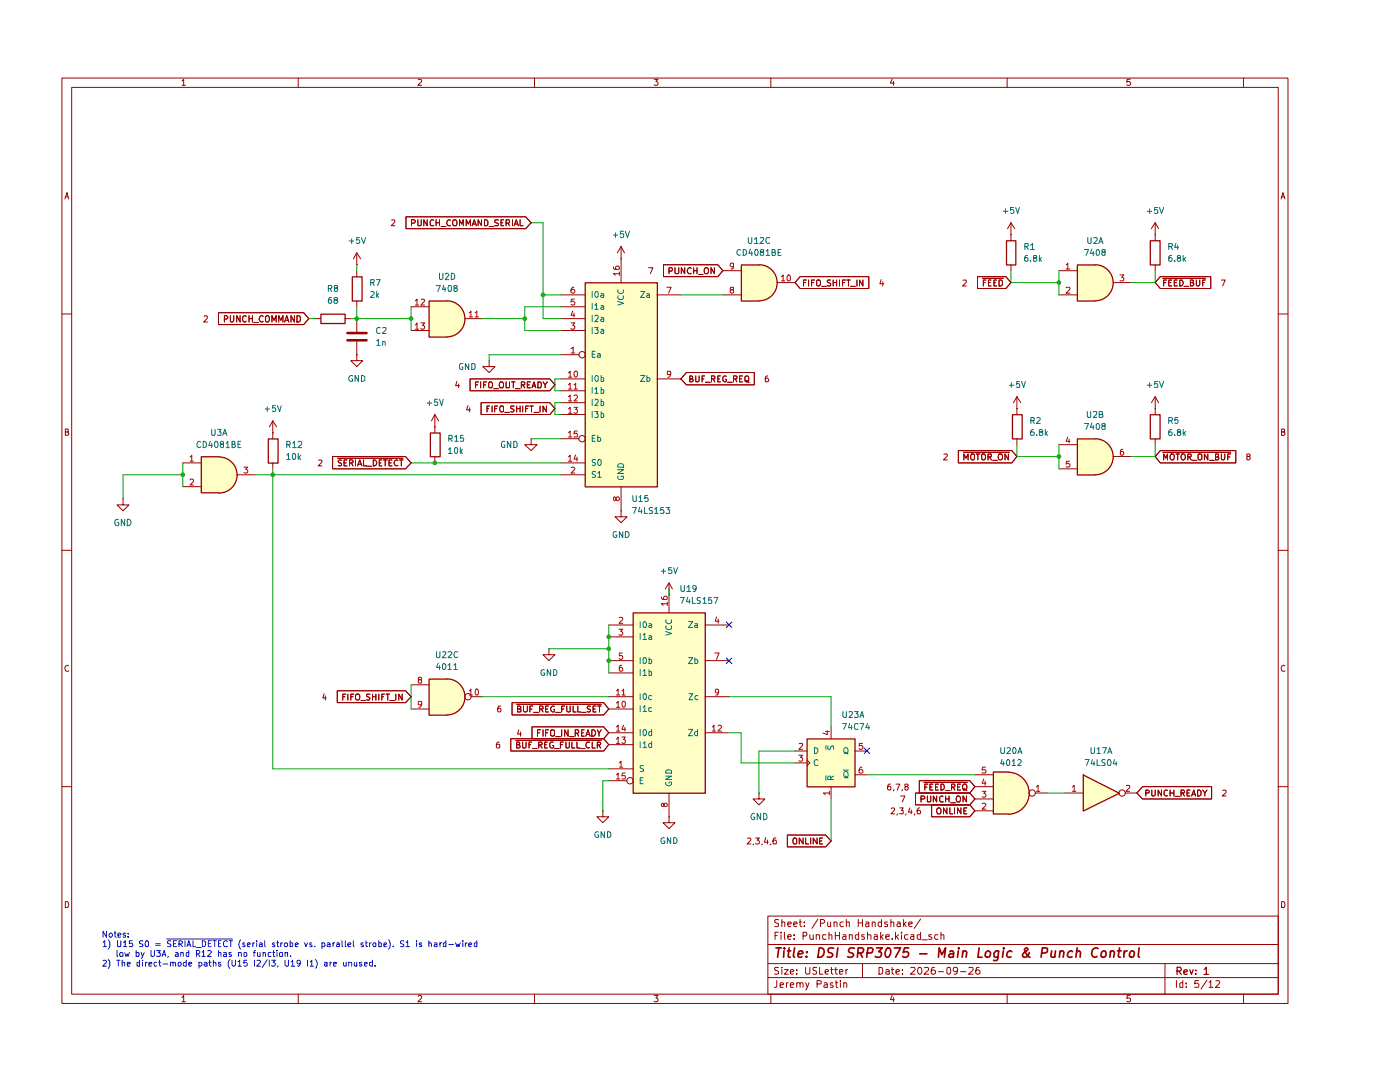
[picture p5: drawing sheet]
<svg xmlns="http://www.w3.org/2000/svg" width="279mm" height="216mm" viewBox="0 0 279 216" stroke-linecap="round" stroke-linejoin="round" font-family="sans-serif">
<g fill="none" stroke="#900" stroke-width=".2">
<path d="M12.4 15.6h244.6v184.6h-244.6zM14.3 17.4h240.8v181h-240.8zM36.3 16.2l.4-.4v1.2M36.3 17h.7M59.5 15.6v1.8M83.5 15.9l.4-.1 .3 .4-.8 .8h.8M106.7 15.6v1.8M130.6 15.8h.7l-.4 .5 .4 .2v.3l-.2 .2-.5-.1M153.8 15.6v1.8M178.1 15.7l-.4 .9h.8M178.3 16.3v.7M201 15.6v1.8"/>
<path d="M225.5 15.8h-.5l-.1 .6 .1-.1h.4l.2 .2v.3l-.1 .2-.6-.1M248.2 15.6v1.8M13 39.7l.4-1.3 .3 1.3M13 39.3h.6M255.7 39.7l.3-1.3 .5 1.3M255.8 39.3h.6M12.4 62.7h1.9M255.1 62.7h1.9M13 86.2l.6-.1v-.4l-.6-.1v1.3l.6-.1 .1-.4-.2-.2M255.8 86.2l.6-.1v-.4l-.6-.1v1.3h.4l.2-.1 .1-.4-.4-.2M12.4 109.8h1.9M255.1 109.8h1.9"/>
<path d="M13.7 132.8h-.2a.67 .67 0 0 0-.5 .5 .67 .67 0 0 0 .2 .6h.5M256.5 132.8h-.3a.67 .67 0 0 0-.5 .5 .67 .67 0 0 0 .2 .6h.6M12.4 157h1.9M255.1 157h1.9M13 179.9h.5l.1 .2 .1 .5-.2 .5h-.5zM255.8 179.9h.4l.2 .2 .1 .5-.3 .5h-.4zM36.3 199l.4-.4v1.3M36.3 199.9h.7M59.5 198.4v1.8M83.5 198.8l.4-.2 .2 .1 .1 .3-.8 .9h.8M106.7 198.4v1.8M130.6 198.6h.7l-.4 .5 .3 .1v.6h-.6"/>
<path d="M153.2 182.8h101.9v15.6h-101.9zM153.2 195.1h101.9M153.2 192.3h101.9M153.2 188.5h101.9M153.8 198.4v1.8M154.7 186.7h.4M155 195.7v1.1l-.1 .2h-.4M155.4 193h-.7l-.1 .3 .1 .3 .7 .3v.4h-.8M155.4 186h-.7v1.4M155.4 183.6h-.7a.57 .57 0 0 0 .1 .5 .57 .57 0 0 0 .6 .2l-.1 .5h-.7M155.7 196.6l.7-.2-.1-.2h-.6v.8h.6M155.9 186v.2"/>
<path d="M155.9 186.5v.9M156 193v.1M156 184.1l.5-.1 .1 .9M156 183.5v1.4M156 193.5v.9M156.5 193.5h.8l-.8 .9h.8M156.5 186v1.2l.2 .2M157 196.1v.9M157.2 186.9h.7l-.1-.4h-.5l-.1 .2 .1 .7h.5M157.2 184.4l.7-.1-.1-.3h-.5l-.1 .1 .1 .7h.5M157.3 196.1l-.3 .2M157.7 196.6l.7-.2-.2-.3-.4 .1-.1 .6 .1 .2h.5"/>
<path d="M157.7 194l.7-.2-.2-.3-.5 .1v.6l.3 .2 .3-.1M158.4 184.4l.7-.1-.1-.3h-.5l-.1 .1 .1 .7h.5M158.5 187.3v.1M158.5 186.5v.2M159 196.3l.1-.1a.36 .36 0 0 1 .6 .1v.7M159 194.3v.1M159 193.5v.1M159 196.1v.9M159.5 184h.5M159.7 196.3v-.1a.36 .36 0 0 1 .6 .1v.7M159.7 183.5v1.2l.3 .2M160.3 186.8l.6-.1v-.6l-.6-.1v1.4"/>
<path d="M160.5 184.7v.2M160.5 184v.1M160.8 193v1.1l.2 .3 .5-.1 .1-.2v-1.1M160.8 196.1l.3 .9M161.5 196.1a2.02 2.02 0 0 1-.7 1.4M161.6 186.5v.7a.37 .37 0 0 0 .3 .3 .37 .37 0 0 0 .4-.2M162.3 186.5v.9M162.9 186.6l.6-.1 .1 .9M162.9 186.5v.9M163 193h-.7v.6l.6 .2 .1 .3-.3 .3-.5-.1M163.1 196.3h.6l.2-.2-.1-.4h-.7v1.3M163.2 183.4l-1.2 1.8"/>
<path d="M163.6 193v1.4h.7M163.7 184.2l.7-.1 .2-.4-.3-.2h-.6v1.4M164.5 196.2l.4-.1 .2 .2v.7h-.6l-.1-.3 .7-.3M164.7 194l.7-.2-.2-.3-.5 .1v.6l.2 .2 .4-.1M164.8 186.5h-.5l-.1 .3 .1 .6h.5M165.2 184l.1 .8 .3 .1 .2-.2M165.4 186.6l.5-.1 .1 .9M165.4 186v1.4M165.8 193.5h.5M165.8 184v.9M165.9 193v1.2l.4 .2M166.2 196.2l-.3-.1-.2 .2 .2 .3 .4 .2-.1 .2h-.5"/>
<path d="M166.5 184.1l.5-.1v.9M166.5 184v.9M166.5 193.5h.6M166.7 196.1h.5M166.7 186.7h.9M166.7 186v1.4M166.8 193v1.2l.3 .2M166.9 195.7v1.1l.1 .2h.2M167.6 194l.6-.2-.1-.3h-.5v.8h.5M167.6 186v1.4M167.7 195.7h.1M167.7 196.1v.9"/>
<path d="M168.2 186.5h.5l.1 .9M168.3 184h-.5l-.2 .2v.5l.3 .2 .4-.1M168.4 196.3l.2-.2 .3 .1 .1 .8M168.4 196.1v.9M168.8 186.9h-.5l-.2 .2 .2 .3h.5M168.8 193.5v.9M168.9 184.1l.6-.1v.9M168.9 183.5v1.4M169.2 193.5l-.4 .2M169.5 186.6l.5-.1 .1 .9M169.5 186.5v.9M171.3 183.5v1.4"/>
<path d="M171.3 184.1h.8M171.4 186.5h-.5l-.2 .3v.4l.2 .2h.5M171.4 186v1.4M172.1 183.5v1.4M172.1 192.3v2.8M172.5 186.5h-.5v.2l.1 .2 .4 .1v.4h-.5M172.8 184h.5l.1 .9M173.1 186.6l.6-.1 .1 .9M173.1 186v1.4M173.4 184.3h-.5l-.2 .3 .2 .3 .5-.1M174.1 184.1l.5-.1 .1 .9M174.1 184v.9"/>
<path d="M174.5 186.5h.5l.1 .9M175.1 186.9h-.5l-.2 .2 .2 .3h.5M175.4 193h.5l.2 .2v1l-.3 .2h-.4zM175.8 186v1.4M175.8 186.9l.5 .5M175.9 184h-.5l-.1 .2v.5l.2 .2 .4-.1M175.9 183.5v1.4M176.3 186.5l-.5 .5M176.8 193.5h.4l.3 .1v.8M176.8 186.9h.7v-.4h-.6l-.1 .2 .1 .7h.6M177.1 184h-.5l-.1 .1 .1 .2 .5 .2v.3h-.6M177.5 193.8l-.7 .2v.3l.2 .1 .5-.1"/>
<path d="M177.8 184.1l.5-.1 .1 .9M177.8 183.5v1.4M177.9 193.5h.5M178.1 198.6l-.4 .9h.8M178.1 193v1.2l.3 .2M178.1 187.3v.1M178.3 199v.9M178.7 186v1.4M178.8 194l.7-.2-.2-.3-.5 .1v.6l.3 .2 .3-.1M178.9 186.9l.4 .5M179.1 184h.5l.1 .9M179.3 186.5l-.6 .5"/>
<path d="M179.7 184.3h-.5l-.2 .3 .2 .3 .5-.1M179.9 186v.2M179.9 186.5v.9M180.1 194.3v.1M180.1 193.5v.1M180.3 183.5v1.4M180.4 184.3l.4 .6M180.8 184l-.5 .5M181.2 186.5h-.5l-.2 .3v.4l.3 .2h.4M181.4 184.4l.6-.1v-.3h-.6v.1v.7h.6M181.8 193.1l.7-.1 .1 .4-.1 .2-.8 .8h.9M181.8 186.5h.6v.9"/>
<path d="M182.4 186.9h-.5l-.2 .2 .2 .3h.5M183.4 193a.69 .69 0 0 1 .6 .5 .69 .69 0 0 1-.3 .8l-.1 .1a.74 .74 0 0 1-.5-.6 .74 .74 0 0 1 .3-.8zM183.7 186.5l-.7 .1v.7l.3 .1h.4M183.7 186v1.4M183.7 183.4l-1.2 1.8M184 187.5h1.1M184.5 193.1l.7-.1 .1 .4-.1 .2-.8 .8h.9M185.9 186.5h-.5l-.1 .2 .1 .2 .5 .1v.4h-.6M186.5 193h-.4a1.05 1.05 0 0 0-.1 1.3h.6l.1-.5-.4-.3h-.2l-.3 .3M187.2 186.5h-.5l-.2 .3v.4l.3 .2h.4M187.3 193.9h1M187.8 186.6l.5-.1 .1 .9"/>
<path d="M187.8 186v1.4M189.1 193.1h.6v1.2l-.4 .1-.3-.3zM191.1 193.6l-.3 .3h-.2l-.4-.3 .2-.6 .6 .1a.97 .97 0 0 1-.3 1.3h-.3M191.7 193.9h1.1M193.4 193.1l.7-.1 .1 .4-.1 .2-.8 .8h.9M195.4 193h-.4a1.05 1.05 0 0 0-.1 1.3h.6l.1-.5-.4-.3h-.2l-.3 .3M201 198.4v1.8M225.5 198.6h-.5l-.1 .6h.6v.6h-.6M232.5 192.3v6.1M234.8 195.7v1.3M236 195.7v1.3h-.5v-.7l.2-.2 .3 .1M236.7 196.9v.1"/>
<path d="M236.7 196.2v.1M239.2 195.7h-.7l-.1 .6 .6-.1 .3 .2-.1 .5h-.8M240.9 195.6l-1.2 1.8M241.3 196l.3-.3v1.3M241.3 197h.8M242.7 195.7h.5l.2 .3-.8 1h.8M248.2 198.4v1.8"/>
</g>
<path d="M234.9 193.8l.8-.1a.45 .45 0 0 0-.2-.7h-.6v1.4M235.2 193.8l.6 .6M236.3 194l.6-.2v-.2l-.1-.1-.5 .2v.6l.2 .1 .4-.1M237.4 193.5l.4 .9 .3-.9M238.6 194.3v.1M238.6 193.6v.1M240.3 193.4l.4-.4v1.4M240.3 194.4h.9" fill="none" stroke="#900" stroke-width=".25"/>
<g fill="none" stroke="#900" stroke-width=".34">
<path d="M154.9 189.1h1.1M155.4 189.1l-.2 1.9M156.5 189.7l-.1 1.3M156.5 189.1v.2M157.1 189.7h.7M157.5 189.1l-.2 1.8 .4 .1M158.6 189.1l-.3 1.7 .3 .2M159.3 190.4l.9-.2 .1-.1-.3-.4-.6 .2-.1 .9 .2 .2 .5-.1M160.9 190.8v.2M161 189.9v.2M163.5 189.1h.4a.99 .99 0 0 1 .5 1.3 .99 .99 0 0 1-1.2 .6zM166.4 189.2a.79 .79 0 0 0-1.1 .3v.4l.7 .3 .2 .5a.79 .79 0 0 1-1.1 .2"/>
<path d="M167.2 189.1l-.2 1.9M170.5 189.2l-.7-.1-.5 .6 .2 .3 .7 .2 .1 .5-.4 .3-.7-.1M171.2 190.2l.9-.1 .3-.6-.1-.2-.3-.2h-.7l-.2 1.9M171.6 190.2l.5 .8M173.1 190.2l.9-.1 .2-.6v-.2l-.3-.2h-.7l-.2 1.9M174.9 189.1h1.2l-.8 .8 .5 .1 .1 .2-.1 .6-.3 .2h-.6l-.2-.2M177 189.2l.5-.1a1.14 1.14 0 0 1-.5 1.9 1.11 1.11 0 0 1 0-1.8zM178.5 189.1h1.2l-1 1.9M181.4 189.1h-.9l-.2 1 .3-.2 .6 .1 .2 .2-.1 .5a.72 .72 0 0 1-1 .2l-.1-.1M183.6 190.3h1.4M187.3 191l.1-1.9 .6 1.4 .7-1.4-.2 1.9M189.6 189.9l.1-.2h.4l.1 .2v1.1"/>
<path d="M190.3 190.2l-.6 .1-.4 .5 .3 .2 .6-.1M191.3 189.7l-.2 1.3M191.3 189.1v.2M192.1 190a.45 .45 0 0 1 .5-.3 .45 .45 0 0 1 .4 .4l-.2 .9M192.2 189.7l-.2 1.3M195.4 189.1l-.2 1.9h.8M196.8 190l.3-.3h.3l.3 .5-.1 .5a.55 .55 0 0 1-.5 .3 .55 .55 0 0 1-.5-.3zM199.3 189.7l-.2 1.6a.53 .53 0 0 1-.8 .3M199.3 189.9l-.2-.2h-.3l-.4 .5v.6a.64 .64 0 0 0 .8 .1M200.2 189.7l-.1 1.3M200.3 189.1v.2M201.9 189.9l-.1-.2h-.4l-.4 .5v.6l.2 .2 .6-.1"/>
<path d="M205.4 190.1a.81 .81 0 0 1-.4 .8 .81 .81 0 0 1-.9-.1l-.1-.1 .2-.5 .9-.7-.2-.4-.4 .3a1.86 1.86 0 0 0 1 1.6h.1M207.9 190.2h.7l.4-.2v-.7l-.2-.2h-.8l-.2 1.9M209.9 189.7l-.1 1.2 .4 .1 .4-.2M210.6 189.7l-.1 1.3M211.5 190a.45 .45 0 0 1 .4-.3 .45 .45 0 0 1 .4 .4l-.1 .9M211.6 189.7l-.2 1.3M214 189.9l-.1-.2h-.4l-.4 .5v.6a.64 .64 0 0 0 .8 .1M214.9 190l.2-.3 .5 .2v1.1M215 189.1l-.3 1.9M219.1 189.3a.56 .56 0 0 0-.7-.1 .99 .99 0 0 0-.6 .9 .99 .99 0 0 0 .6 .9l.5-.2M219.9 190l.3-.3h.3l.2 .3v.7l-.2 .2-.5 .1-.2-.2-.1-.1zM221.6 190l.3-.3 .4 .2-.1 1.1"/>
<path d="M221.7 189.7l-.2 1.3M223 189.7h.8M223.4 189.1l-.2 1.7 .1 .1 .3 .1M224.4 189.7l-.1 1.3M225 189.7l-.5 .2-.1 .3M225.5 190l.3-.3h.3l.2 .2v.8l-.2 .2-.4 .1-.2-.2-.1-.1zM227.3 189.1l-.1 1.7 .2 .2"/>
</g>
<g fill="#fffec5">
<path d="M89.2 135.4a3.6 3.6 0 0 1 3.5 3.6 3.6 3.6 0 0 1-3.5 3.6z"/>
<path d="M85.6 135.5h3.6v7.2h-3.6z"/>
<path d="M43.7 91.1a3.6 3.6 0 0 1 3.6 3.6 3.6 3.6 0 0 1-3.6 3.6z"/>
<path d="M40.1 91.1h3.6v7.2h-3.6z"/>
<path d="M218.5 52.8a3.6 3.6 0 0 1 3.6 3.6 3.6 3.6 0 0 1-3.6 3.6z"/>
<path d="M215 52.8h3.5v7.2h-3.5z"/>
<path d="M201.2 154a4.2 4.2 0 0 1 4.2 4.2 4.2 4.2 0 0 1-4.2 4.2z"/>
<path d="M198.2 154h3v8.4h-3z"/>
<path d="M216.2 154.6l7.1 3.6-7.1 3.6z"/>
<path d="M218.5 87.5a3.6 3.6 0 0 1 3.6 3.6 3.6 3.6 0 0 1-3.6 3.6z"/>
<path d="M215 87.5h3.5v7.2h-3.5z"/>
<path d="M161 147.4h9.6v9.6h-9.6z"/>
<path d="M89.2 60a3.6 3.6 0 0 1 3.5 3.6 3.6 3.6 0 0 1-3.5 3.6z"/>
<path d="M85.6 60h3.6v7.2h-3.6z"/>
<path d="M116.8 56.4h14.3v40.7h-14.3z"/>
<path d="M151.5 52.8a3.6 3.6 0 0 1 3.6 3.6 3.6 3.6 0 0 1-3.6 3.6z"/>
<path d="M147.9 52.8h3.6v7.2h-3.6z"/>
<path d="M126.3 122.3h14.4v35.9h-14.4z"/>
</g>
<g fill="none" stroke="#900" stroke-width=".2">
<path d="M71.2 52.8h.1M71.2 50.5v2.3M71.2 54v1.2M71.2 50.5l-.7 1.1M71.2 50.5l.8 1.1M81 43.3h23.9l1.1 1.1-1.1 1.2h-23.9zM82.1 44.5h.5l.3-.2-.1-.4h-.7v1.1M83.4 43.9l.1 1.1h.4l.2-.1v-1M85.3 43.9v1.1l-.7-1.1v1.1M86.5 43.9h-.3l-.4 .3v.6l.2 .2h.5M87 43.9v1.1M87 44.4h.7"/>
<path d="M87.7 43.9v1.1M88.1 45.2h.9M89.9 43.9h-.2a.67 .67 0 0 0-.5 .5 .67 .67 0 0 0 .2 .6h.5M90.4 44l.5-.1a.86 .86 0 0 1 .1 1.1h-.5l-.2-.3zM91.7 45v-1.1l.4 .8 .4-.8v1.1M93 45v-1.1l.5 .8 .4-.8v1.1M94.2 45l.5-1.1 .4 1.1M94.4 44.7h.5M96.1 43.9v1.1l-.7-1.1v1.1M96.7 43.9h.5l.2 .3v.6l-.2 .2h-.5zM97.6 45.2h.9M99.5 43.9h-.7v.5l.5 .1 .2 .4-.2 .1h-.6"/>
<path d="M100 44.4h.3M100.5 43.9h-.5v1.1h.5M101 44.5h.5l.2-.1v-.5h-.7v1.1M101.3 44.5l.4 .5M102.3 43.9v1.1M102.6 45l.4-1.1 .5 1.1M102.8 44.7h.5M103.8 43.9v1.1h.6M111.9 58.8h4.9M123.9 51.6h.1M123.9 49.2v7.2M123.9 49.2l-.7 1.3"/>
<path d="M123.9 49.2l.7 1.3M131.1 58.8h4.8M132.4 52.8h10.9l1 1.2-1 1.2h-10.9zM133.5 54.1h.5l.2-.2v-.3l-.2-.2h-.5v1.2M134.7 53.4v1l.2 .2h.4l.2-.2v-1M136.6 53.4v1.2l-.6-1.2v1.2M137.9 53.6l-.2-.2a.66 .66 0 0 0-.5 .5 .66 .66 0 0 0 .2 .7l.5-.1M138.4 54h.7M138.4 53.4v1.2M139.1 53.4v1.2M139.4 54.8h.9M140.6 53.6l.3-.2 .3 .1a.87 .87 0 0 1 0 1.1h-.5l-.2-.3z"/>
<path d="M142.6 53.4v1.2l-.7-1.2v1.2M144.3 54h3.6M144.3 58.8h3.6M155 56.4h3.7M159.7 55.2h13.7v2.4h-13.7l-1-1.2zM160.4 56.4h.4M160.9 55.9h-.5v1.2M161.4 55.9v1.2M162 56.4h.4M162.6 55.9h-.6v1.2M163 56l.1-.1h.5a.86 .86 0 0 1-.1 1.2l-.5-.2zM164 57.1h.9"/>
<path d="M165.8 55.9h-.5l-.2 .1 .2 .4 .5 .2v.3l-.2 .2-.5-.1M166.3 56.4h.7M166.3 55.9v1.2M167 55.9v1.2M167.6 55.9v1.2M168.1 56.4h.5M168.7 55.9h-.6v1.2M169 55.9h.7M169.3 55.9v1.2M169.8 57.1h.9M171 55.9v1.2M172.2 55.9v1.2l-.7-1.2v1.2"/>
<path d="M195.1 55.2h5.6l1.1 1.2-1.1 1.2h-5.6zM196.1 55.5h4.1M196.3 56.4h.3M196.8 55.9h-.5v1.2M197.3 56.4h.3M197.8 55.9h-.5v1.2h.5M198.4 56.4h.3M198.9 55.9h-.5v1.2h.5M199.4 55.9h.5l.2 .2v.6l-.4 .4h-.3zM201.8 46.8h.1M201.8 44.4l-.7 1.2M201.8 44.4l.7 1.2"/>
<path d="M201.8 44.4v3.6M201.8 52.8v1.2M211.3 54h3.7M211.3 58.8h3.7M222.2 56.4h3.5M230.5 46.8h.1M230.5 44.4v3.6M230.5 52.8v1.2M230.5 44.4l-.7 1.2M230.5 44.4l.7 1.2M231.6 55.2h10v2.4h-10l-1.1-1.2zM232.1 55.5h8.5"/>
<path d="M232.2 56.4h.5M232.8 55.9h-.6v1.2M233.3 56.4h.4M233.8 55.9h-.5v1.2h.5M234.4 56.4h.4M234.9 55.9h-.5v1.2h.5M235.5 55.9h.4a.66 .66 0 0 1 .2 .7 .66 .66 0 0 1-.6 .5zM236.3 57.1h.9M237.6 56.4h.5v-.5h-.5v1.2h.4l.2-.5-.3-.2M238.8 55.9v1l.1 .2 .4-.1 .1-.2v-.9M240 56.4h.4M240.5 55.9h-.5v1.2"/>
<path d="M43.6 62.4h17l1 1.2-1 1.2h-17zM44.8 63.7l.6-.1 .1-.4-.3-.2h-.4v1.3M46 63v1.1l.1 .2h.3l.2-.3v-1M47.9 63v1.3l-.7-1.3v1.3M49.1 63.2l-.3-.2-.4 .3 .1 .8 .3 .2 .3-.2M49.7 63.6h.7M49.7 63v1.3M50.4 63v1.3M50.6 64.3h1M52.5 63.2l-.3-.2a.61 .61 0 0 0-.5 .7 .61 .61 0 0 0 .8 .5v-.1M53 63.2l.5-.2a.86 .86 0 0 1 0 1.3l-.5-.2zM54.3 64.3v-1.3l.4 .9 .4-.9v1.3"/>
<path d="M55.6 64.3v-1.3l.4 .9 .5-.9v1.3M56.8 64.3l.4-1.3 .5 1.3M57 63.9h.5M58.8 63v1.3l-.7-1.3v1.3M59.3 63l.5 .1 .1 .2v.6l-.3 .4h-.3zM62.8 63.6h1.2M68.8 63.6h1.2M71.2 70.8v1.2h1.2l-1.2 1.1-1.2-1.1h1.2M71.2 70.8h.1M71.2 60v1.2M71.2 63.6v2.6M71.2 68.2v2.6"/>
<path d="M82 61.2h3.6M82 66h3.6M92.8 63.6h3.5M93.8 75.6h15.9l1 1.2-1 1.2h-15.9zM94.9 76.8h.4M95.5 76.2h-.6v1.2M95.9 76.2v1.2M96.5 76.8h.4M97.1 76.2h-.6v1.2M97.5 76.4l.5-.2a.86 .86 0 0 1 .1 1.2h-.4l-.2-.2zM97.6 72v1.1h1.2l-1.2 1.2-1.3-1.2h1.3M97.6 72h.1"/>
<path d="M98.5 77.6h1M99.7 76.4l.3-.2 .4 .2 .1 .6-.2 .4h-.5l-.2-.4zM101 76.2l.1 1.2h.4l.2-.2v-1M102.1 76.2h.7M102.4 76.2v1.2M102.9 77.6h.9M104.1 76.8h.5l.1-.5-.6-.1v1.2M104.3 76.8l.4 .6M105.2 76.8h.5M105.8 76.2h-.6v1.2h.6M106.2 77.4l.4-1.2 .3 1.2M106.3 77h.5"/>
<path d="M107.4 76.2h.3l.3 .3v.6l-.1 .3h-.5zM108.4 76.2l.4 .6 .4-.6M108.8 76.8v.6M111.9 61.2h4.9M111.9 66h4.9M111.9 63.6h4.9M111.9 70.8h3.7M111.9 75.6h4.9M111.9 78h4.9M131.1 75.6h4.8M137 74.3h13.5v2.5h-13.5l-1.1-1.2zM137.7 75.6l.5-.1v-.4l-.5-.1v1.2h.4l.2-.1v-.3l-.3-.2"/>
<path d="M138.9 75v1.1l.1 .1 .4-.1 .1-.2v-.9M140.1 75.6h.4M140.6 75h-.5v1.2M140.8 76.3h.9M142 75.6h.6l.1-.5-.7-.1v1.2M142.3 75.6l.4 .6M143.3 75.6h.3M143.8 75h-.5v1.2h.5M144.9 75.1a.45 .45 0 0 0-.6 .2v.6a.45 .45 0 0 0 .6 .2v-.4h-.1M145.2 76.3h.9M146.4 75.6h.6l.1-.5-.7-.1v1.2M146.7 75.6l.4 .6"/>
<path d="M147.6 75.6h.4M148.2 75h-.6v1.2h.6M148.7 75.2l.5-.2a.65 .65 0 0 1 .3 .7 .65 .65 0 0 1-.6 .5l-.2-.2zM148.8 75.9h.3l.2 .4h.2M202.9 79.2v3.5M202.9 79.2l-.6 1.1M202.9 79.2l.8 1.1M230.5 79.2v3.5M230.5 79.2l-.7 1.1M230.5 79.2l.7 1.1M24.6 99.5v1.3h1.1l-1.1 1.1-1.2-1.1h1.2M24.6 99.5h.1"/>
<path d="M36.5 92.4h3.6M36.5 97.1h3.6M47.2 94.7h3.7M54.4 86.4h.1M54.4 84v3.5M54.4 92.4v1.2M54.4 84l-.6 1.2M54.4 84l.8 1.2M66.4 91.1h14.5l1.1 1.3-1.1 1.2h-14.5zM67.4 91.4h13M68.2 91.9l-.5-.1-.2 .2 .2 .4 .5 .1v.4h-.7M68.7 92.4h.4"/>
<path d="M69.3 91.8h-.6v1.2h.6M69.8 92.4h.6v-.5l-.6-.1v1.2M70.1 92.4l.3 .6M70.9 91.8v1.2M71.4 93l.4-1.2 .4 1.2M71.5 92.6h.5M72.6 91.8v1.2h.5M73.2 93h1M74.5 91.8a.6 .6 0 0 1 .7 .6 .6 .6 0 0 1-.7 .6zM75.7 92.4h.3M76.2 91.8h-.5v1.2h.5M76.5 91.8h.8"/>
<path d="M76.9 91.8v1.2M77.6 92.4h.5M78.2 91.8h-.6v1.2h.6M79.4 91.9a.55 .55 0 0 0-.8 .5 .55 .55 0 0 0 .8 .5M79.8 91.8h.6M80.1 91.8v1.2M86.8 85.2h.1M86.8 82.7v3.7M86.8 91.1v1.3M86.8 82.7l-.7 1.3M86.8 82.7l.7 1.3M96 80.3h13.7l1 1.2-1 1.2h-13.7z"/>
<path d="M97.2 81.5h.3M97.7 81h-.5v1.2M98.2 81v1.2M98.7 81.5h.4M99.3 81h-.6v1.2M99.9 81h.4l.2 .2v.8l-.5 .2a.86 .86 0 0 1-.1-1.2zM100.8 82.3h.9M102.6 81l-.7 .1v.3l.7 .5-.2 .3-.5-.1M103.1 81.5h.7M103.1 81v1.2M103.8 81v1.2M104.3 81v1.2"/>
<path d="M104.9 81.5h.4M105.5 81h-.6v1.2M105.7 81h.7M106 87.5v1.2h1.2l-1.2 1.2-1.3-1.2h1.3M106 87.5h.1M106.1 81v1.2M106.6 82.3h.9M107.8 81v1.2M109 81v1.2l-.6-1.2v1.2M111.9 92.4h4.9M111.9 94.7h4.9M111.9 80.3h4.9"/>
<path d="M111.9 82.7h4.9M111.9 87.5h3.7M123.9 97.1v4.8M191.3 89.9h10.6l1 1.2-1 1.3h-10.6zM192.3 90.3h9.1M192.4 91.8v-1.2l.4 .8 .4-.8v1.2M193.9 90.6h.4l.2 .2v.8l-.5 .2a.86 .86 0 0 1-.1-1.2zM194.8 90.6h.8M195.2 90.6v1.2M195.9 90.8l.2-.2h.4l.1 .2a.65 .65 0 0 1-.4 1l-.3-.2zM197.2 91.2h.6v-.6h-.6v1.2M197.4 91.2l.5 .6"/>
<path d="M198.1 91.9h.9M199.4 90.6h.5l.2 .4-.1 .6-.3 .2-.3-.1-.2-.3zM201.2 90.6v1.2l-.6-1.2v1.2M202.9 81.5h.1M202.9 87.5v1.2M211.3 88.7h3.7M211.3 93.6h3.7M222.2 91.1h3.5M230.5 81.5h.1M230.5 87.5v1.2M231.6 89.9h15v2.5h-15l-1.1-1.3zM232.1 90.3h13.5"/>
<path d="M232.2 91.8v-1.2l.5 .8 .3-.8v1.2M233.6 90.8l.2-.2h.4l.1 .2a.65 .65 0 0 1-.5 1v-.1a.67 .67 0 0 1-.2-.9zM234.7 90.6h.7M235 90.6v1.2M235.9 90.6a.6 .6 0 0 1 .7 .5 .6 .6 0 0 1-.6 .7 .86 .86 0 0 1-.1-1.2zM237.1 91.2h.5l.1-.4-.1-.2h-.5v1.2M237.3 91.2l.4 .6M237.9 91.9h.9M239.1 90.8l.2-.2h.4l.2 .2v.8l-.3 .2-.5-.2zM241 90.6v1.2l-.6-1.2v1.2M241.4 91.9h.9M242.6 91.2h.4l.2-.2-.1-.4h-.5v1.2l.6-.1v-.3l-.2-.2"/>
<path d="M243.8 90.6v.9a.35 .35 0 0 0 .3 .3 .35 .35 0 0 0 .3-.3v-.9M245 91.2h.4M245.6 90.6h-.6v1.2M123.9 101.9v1.2h1.2l-1.2 1.2-1.1-1.2h1.1M123.9 101.9h.1M133.5 118.7h.1M133.5 116.3l-.7 1.2M133.5 116.3l.7 1.2M133.5 116.3v6M67.3 137.8h13.6l1.1 1.2-1.1 1.2h-13.6zM68.4 139h.4M69 138.5h-.6v1.2"/>
<path d="M69.4 138.5v1.2M70 139h.4M70.6 138.5h-.6v1.2M71.1 138.5h.5a.77 .77 0 0 1-.1 1.2l-.4-.1a.87 .87 0 0 1 0-1.1zM72 139.8h.9M73.8 138.5h-.6v.5l.5 .2 .1 .2-.2 .3-.5-.1M74.3 139h.7M74.3 138.5v1.2M75 138.5v1.2M75.6 138.5v1.2M76.2 139h.3M76.7 138.5h-.5v1.2"/>
<path d="M77 138.5h.7M77.4 138.5v1.2M77.8 139.8h.9M79 138.5v1.2M80.3 138.5v1.2l-.7-1.2v1.2M82 136.6h3.6M94 139h2.3M109.6 129.5v1.1h1.1l-1.1 1.2-1.2-1.2h1.2M109.6 129.5h.1M121.5 139h4.8M121.5 124.7h4.8M121.5 127.1h4.8"/>
<path d="M121.5 131.8h4.8M121.5 134.3h4.8M140.7 139h4.8M140.7 124.7h4.8M140.7 131.8h4.8M82 141.5h3.6M101.9 147.4h18.6l1 1.2-1 1.3h-18.6zM102.2 140.2h18.3l1 1.3-1 1.2h-18.3zM103 147.7h17M103.1 148.6h.5v-.5h-.5v1.2h.4l.2-.1 .1-.4-.3-.2M103.1 140.5h16.9M103.3 141.5h.4l.3-.3-.1-.2-.6-.1v1.2h.5l.2-.1v-.4l-.3-.1"/>
<path d="M104.3 148.1v1.1l.2 .1 .4-.1 .1-.2v-.9M104.5 140.9v.9l.2 .3 .5-.1v-.2v-.9M105.6 148.6h.3M105.7 141.5h.5M106.1 148.1h-.5v1.2M106.2 145h14.3l1 1.2-1 1.2h-14.3zM106.3 149.3h.9M106.3 140.9h-.6v1.2M106.5 142.2h.9M107.3 146.2h.4M107.5 148.7l.6-.1 .1-.4-.2-.1h-.5v1.2M107.7 141.5h.6l.1-.5-.7-.1v1.2"/>
<path d="M107.8 148.7l.4 .6M107.9 145.6h-.6v1.3M108 141.5l.4 .6M108.4 145.6v1.3M108.7 148.6h.3M108.9 141.5h.4M108.9 146.2h.4M109.2 148.1h-.5v1.2h.5M109.5 140.9h-.6v1.2h.6M109.5 145.6h-.6v1.3M109.9 145.8l.2-.2 .6 .2v.9l-.3 .2-.5-.2zM110.4 148.1h-.5l-.2 .2v.7a.52 .52 0 0 0 .8 .2v-.4h-.3"/>
<path d="M110.7 141a.55 .55 0 0 0-.8 .5 .55 .55 0 0 0 .8 .5v-.4h-.2M110.7 149.3h.9M110.9 142.2h.9M110.9 147h.9M111.8 148.6h.5M112.1 141.5h.4M112.1 145.6v1.3M112.4 148.1h-.6v1.2M112.7 140.9h-.6v1.2M112.9 148.1v1.1l.2 .1 .4-.1 .1-.2v-.9M113.1 140.9v.9l.3 .3 .4-.1v-1.1M113.4 145.6v1.3l-.7-1.3v1.3"/>
<path d="M113.6 147h1M114.1 148.1v1.2h.6M114.4 140.9v1.2h.6M114.8 146.3l.7-.1v-.4l-.2-.2h-.5v1.3M115.1 148.1v1.2h.6M115.1 146.3l.4 .6M115.3 140.9v1.2h.6M115.8 149.3h1M116.1 142.2h.8M116.1 146.2h.3M116.6 145.6h-.5v1.3h.5M116.9 146.9l.4-1.3 .5 1.3"/>
<path d="M117.1 146.6h.5M117.7 148.2l-.5-.1a.61 .61 0 0 0-.3 .8 .61 .61 0 0 0 .8 .3M117.9 141h-.6v.4l.5 .2 .1 .2-.3 .3-.4-.1M118.1 145.6a.65 .65 0 0 1 .8 .7 .65 .65 0 0 1-.8 .6zM118.2 148.1v1.2h.6M118.4 141.5h.4M119 140.9h-.6v1.2h.6M119.2 145.6l.3 .7 .5-.7M119.2 148.7l.6-.1 .1-.4-.2-.1h-.5v1.2M119.3 140.9h.7M119.5 148.7l.4 .6M119.5 146.3v.6"/>
<path d="M119.6 140.9v1.2M121.5 141.5h4.8M121.5 146.2h4.8M121.5 148.6h4.8M121.5 153.4h4.8M121.5 155.8h3.6M133.5 158.2v4.8M140.7 146.2h4.8M151.5 158.2v1.2h1.2l-1.2 1.2-1.2-1.2h1.2M151.5 158.2h.1M158.7 149.9h2.3M158.7 152.2h2.3"/>
<path d="M161 151.6l.6 .6-.6 .6M165.9 145v2.4M165.9 157v2.4M170.6 154.6h2.5M170.6 149.9h2.5M182.7 158.2h10.8l1.1 1.2-1.1 1.2h-10.8zM183.5 155.8h10l1.1 1.2-1.1 1.2h-10zM183.8 159.4h.6l.2-.1-.1-.4-.7-.1v1.2M184.4 156.1h8.6M184.6 157.1h.4M185.1 158.8l.1 1.2h.4l.2-.2v-1M185.2 156.5h-.6v1.1"/>
<path d="M185.6 157.1h.4M186.2 156.5h-.6v1.1h.6M186.7 157.1h.4M186.9 158.8v1.2l-.6-1.2v1.2M187.3 156.5h-.6v1.1h.6M187.8 156.5h.4a.66 .66 0 0 1 .2 .7 .66 .66 0 0 1-.6 .4zM188.2 158.9a.45 .45 0 0 0-.7 .2v.7l.2 .2 .5-.1M188.7 157.7h.9M188.7 159.4h.7M188.7 158.8v1.2M189.4 158.8v1.2M189.9 157.1h.6v-.6h-.6v1.1"/>
<path d="M190.2 157.1l.4 .5M190.9 159l.3-.2 .4 .2 .1 .6-.2 .4h-.5l-.2-.4zM191.1 157.1h.4M191.7 156.5h-.6v1.1h.6M192.3 156.5h.5a.77 .77 0 0 1-.2 1.1h-.2a.86 .86 0 0 1-.1-1.1zM192.4 157.4l.6 .3M192.9 158.8v1.2l-.7-1.2v1.2M194.6 159.4h3.6M194.6 157h3.6M194.6 154.6h3.6M206.6 158.2h2.4M212.5 158.2h3.7"/>
<path d="M224.5 158.2h2.4M228 157h13.8v2.4h-13.8l-1.1-1.2zM228.7 158.2h.5l.2-.1-.1-.4-.6-.1v1.2M229.9 157.6v1.1l.1 .1h.3l.2-.2v-1M231.8 157.6v1.2l-.7-1.2v1.2M233 157.7a.45 .45 0 0 0-.7 .2v.7a.45 .45 0 0 0 .7 .1M233.5 157.6v1.2M233.5 158.2h.8M234.3 157.6v1.2M234.5 158.9h1M235.7 158.2h.6v-.5l-.6-.1v1.2M236 158.2l.4 .6"/>
<path d="M236.9 158.2h.4M237.5 157.6h-.6v1.2h.6M237.8 158.8l.4-1.2 .4 1.2M237.9 158.5h.6M239 157.6h.3l.4 .3v.7l-.4 .2h-.3zM240 157.6l.5 .6 .4-.6M240.5 158.2v.6M120.3 161.8v1.2h1.2l-1.2 1.2-1.2-1.2h1.2M120.3 161.8h.1M133.5 163v1.2h1.2l-1.2 1.2-1.2-1.2h1.2M133.5 163h.1M157.1 166.6h7.7l1.1 1.2-1.1 1.2h-7.7z"/>
<path d="M158.5 167.2l.5 .2v.8l-.2 .2h-.4a.86 .86 0 0 1 .1-1.2zM160.3 167.2v1.2l-.8-1.2v1.2M160.8 167.2v1.2h.6M161.8 167.2v1.2M163.1 167.2v1.2l-.8-1.2v1.2M163.6 167.8h.4M164.2 167.2h-.6v1.2h.6M185.9 160.6h7.6l1.1 1.2-1.1 1.2h-7.6zM187 161.4l.5-.2a.86 .86 0 0 1 .1 1.2h-.5l-.2-.4zM189 161.2v1.2l-.7-1.2v1.2M189.6 161.2v1.2h.6M189.7 160.2h1"/>
<path d="M190.5 161.2v1.2M191.8 161.2v1.2l-.7-1.2v1.2M192.4 161.8h.4M193 161.2h-.6v1.2h.6M194.6 161.8h3.6"/>
<circle cx="116.2" cy="70.8" r=".64"/>
<circle cx="116.2" cy="87.5" r=".64"/>
<circle cx="93.4" cy="139" r=".64"/>
<circle cx="125.7" cy="155.8" r=".64"/>
<circle cx="206" cy="158.2" r=".64"/>
<circle cx="223.9" cy="158.2" r=".64"/>
</g>
<g fill="none" stroke="#900" stroke-width=".25">
<path d="M70.3 55.2h2v4.9h-2zM116.8 56.4h14.4v40.8h-14.4zM151.5 52.9h-3.5v7.2h3.5M151.5 52.8a3.6 3.6 0 0 1 3.6 3.6 3.6 3.6 0 0 1-3.6 3.6M200.9 48h1.8v4.9h-1.8zM218.6 52.9h-3.6v7.2h3.6M218.6 52.8a3.6 3.6 0 0 1 3.6 3.6 3.6 3.6 0 0 1-3.6 3.6M229.6 48h1.9v4.9h-1.9zM64 62.7h4.9v1.9h-4.9zM89.2 60.1h-3.6v7.2h3.6M89.2 60a3.6 3.6 0 0 1 3.6 3.6 3.6 3.6 0 0 1-3.6 3.6M43.7 91.1h-3.5v7.2h3.5"/>
<path d="M43.7 91.2a3.6 3.6 0 0 1 3.6 3.6 3.6 3.6 0 0 1-3.6 3.6M53.5 87.6h2v4.8h-2zM85.9 86.4h1.9v4.7h-1.9zM202.1 82.8h1.9v4.8h-1.9zM218.6 94.7a3.6 3.6 0 0 0 3.6-3.6 3.6 3.6 0 0 0-3.6-3.6l-3.6 .1v7.2h3.6M229.6 82.8h1.9v4.8h-1.9zM89.2 135.5h-3.6v7.2h3.6M89.2 135.5a3.6 3.6 0 0 1 3.6 3.6 3.6 3.6 0 0 1-3.6 3.6M126.4 122.3h14.4v36h-14.4zM161.1 147.4h9.5v9.6h-9.5zM198.2 154a8 8 0 0 1 5.1 .7 4.2 4.2 0 0 1 2 4.7 4.2 4.2 0 0 1-4.1 3.1l-3-.1zM216.2 154.6l7.2 3.7-7.2 3.5z"/>
</g>
<g fill="none" stroke="#be0000" stroke-width=".2">
<path d="M84.1 59.8l.4-.1 .2 .3-.7 .9h.7M114.6 57.3a.55 .55 0 0 0-.6 .5v.4l.2 .3h.3l.2-.3-.1-.4-.1-.1h-.3l-.2 .3M114.6 59.7h-.6v.6l.5-.2 .2 .3-.1 .4h-.6M122.4 53.3v.3l.3 .2h.8a.42 .42 0 0 0 0-.6 .42 .42 0 0 0-.6 0l-.1 .4 .3 .2M123.6 54.6h-1.2l.4 .3M123.6 54.3v.6M133.1 57.3h.8l-.5 1.2M146 57.8l-.3-.3 .2-.2h.4l.1 .4-.7 .3v.2l.3 .3 .4-.2v-.4l-.2-.1M146.4 53l-.2 .3h-.2l-.3-.3 .1-.4h.6v.8l-.2 .3h-.3M156 55.2l.3-.3v1.1M156 56h.6M157.2 54.9h.3l.2 .2v.8l-.1 .1h-.4l-.1-.4z"/>
<path d="M212.8 52.8l.3-.3v1.2M212.8 57.4l.6-.1 .1 .2-.1 .3-.6 .7h.7M212.8 53.7h.7M223.5 54.9h.8l-.4 .5 .4 .1v.4l-.2 .1h-.6M82.9 60l.3-.3v1.2M82.9 64.9l.3-.5v1.3M82.9 60.9h.7M82.9 65.7h.7M84 64.4h.7l-.4 .5 .4 .1v.4l-.2 .3h-.3l-.2-.2M93.6 62.4h.2l.2-.3v1.1M93.6 63.2h.7M94.8 62.4l.4-.3v1.1"/>
<path d="M94.8 63.2h.7M113.5 74.4l.3-.3v1.2M113.5 76.8l.3-.3v1.1M113.5 79.2l.3-.4v1.2M113.5 75.3h.6M113.5 77.6h.6M114 64.4h.7l-.4 .5 .3 .1 .1 .4-.2 .3h-.4l-.1-.2M114 69.6l.4-.3v1.1M114 70.4h.7M114.3 62.1l-.3 .8h.7M114.6 76.8l.3-.3v1.1M114.6 79l.1-.2h.4l.1 .2v.3l-.6 .7h.6"/>
<path d="M114.6 62.5v.7M114.6 77.6h.6M114.7 74.1h.4l.1 .1v.8l-.2 .3a.71 .71 0 0 1-.3-1.2zM133.9 74.6l-.1 .2-.6-.1 .1-.6 .5 .1a.85 .85 0 0 1-.3 1.1h-.2M37.9 91.2l.4-.4v1.2M37.9 95.8l.2-.2h.3l.2 .2v.3l-.7 .7h.7M37.9 92h.7M48.7 93.2h.7l-.4 .4 .4 .3v.4h-.7M113.5 81.6l.3-.3v1.2M113.5 86.4l.3-.4v1.2M113.5 91.2l.3-.4v1.2M113.5 92h.6"/>
<path d="M113.5 80h.6M113.5 82.5h.6M113.5 87.2h.6M114 93.3l.5-.1 .2 .3-.7 .9h.7M114.6 81.3h.6l-.3 .4 .3 .1v.5l-.1 .2h-.4l-.1-.2M114.9 90.8l-.3 .8h.7M115.1 91.2v.8M115.2 86h-.6v.6l.1-.2h.4l.1 .2v.5h-.6M122.9 99.4l.3-.3 .3 .1 .1 .2-.1 .4-.3 .1-.3-.2v-.3l-.3-.3-.2 .2v.4l.3 .2 .2-.3M213.1 87.2l-.3 .9h.7M213.4 87.6v.8M213.4 92h-.6v.6l.1-.1h.4l.2 .2-.1 .4h-.6"/>
<path d="M224.1 89.7h-.3l-.2 .2v.8l.4 .1 .3-.2v-.3l-.3-.2-.4 .1v.1M132 119.1l.2 .5h.9v-.6h-.4l-.3 .2v.3l.3 .1M83.6 135.6l-.1-.1v-.3h.6v.3l-.6 .2 .1 .6 .5-.1a.36 .36 0 0 0-.2-.6M93.6 137.8h.2l.2-.3v1.2M93.6 138.7h.7M95.1 137.5a.75 .75 0 0 1 .2 1.2h-.3l-.2-.4 .1-.6zM123 137.8l.4-.3v1.2M123 138.7h.7M123.5 125.6h.8l-.4 .4 .4 .2-.1 .5h-.7M123.6 123.3l.5-.1 .2 .3-.8 .9h.8M124.1 132.8h-.3l-.2 .2v.9a.42 .42 0 0 0 .6-.1 .42 .42 0 0 0 0-.5l-.4-.1-.2 .2M124.1 137.8h.2l.2-.3v1.2"/>
<path d="M124.1 138.7h.7M124.2 130.3h-.6v.6h.6l.1 .4-.3 .3-.4-.2M124.3 140h.3l.2 .1v.8l-.3 .2a.71 .71 0 0 1-.2-1.1zM133.2 120.5h-1.2l.3 .3M133.2 120.1v.7M142.7 130.3h.8l-.5 1.3M143 123.1l-.3 .8h.8M143.3 123.5v.9M143.4 138a.35 .35 0 0 1-.3 .3 .35 .35 0 0 1-.4-.3l.1-.4h.5v.8l-.1 .3h-.4M84.2 140.5l-.1 .1-.6-.1 .1-.5h.5a.85 .85 0 0 1-.3 1.1h-.2M123 140.3l.4-.3v1.1M123 145l.4-.3v1.2"/>
<path d="M123 147.5l.4-.4v1.2M123 154.6l.4-.3v1.1M123 141.1h.7M123 145.9h.7M123 148.3h.7M123 155.4h.7M123.6 152.2l.3-.3v1.2M123.6 153.1h.7M124.1 147.1h.7l-.3 .5 .3 .1v.5l-.2 .1h-.3l-.2-.1M124.5 144.7l-.4 .8h.8M124.7 145.1v.8M124.8 154.3h-.6l-.1 .6 .6-.1 .1 .6h-.7"/>
<path d="M142.2 145h.1l.2-.3v1.2M142.2 145.9h.6M143.3 144.9l.5-.2 .2 .3-.7 .9h.7M159.4 150.7h.8l-.4 .4 .3 .1v.6h-.7M159.5 148.4l.6-.1 .1 .4-.8 .8h.8M164.8 146h.7M165.1 145.8v.8l-.8-.3M165.5 158.2h-1.2l.4 .4M165.5 157.9v.7M172 153.1l-.4 .1-.2 .9 .2 .2h.4l.2-.2v-.3l-.2-.2h-.4l-.2 .2M172.1 148.3h-.6l-.1 .5h.7l.1 .5-.2 .2h-.4l-.2-.2M196 157.9h.8l-.5 .4 .5 .3-.1 .4h-.7"/>
<path d="M196.3 155.4l-.3 .9h.8M196.6 155.9v.8M196.7 153.1h-.6l-.1 .6 .6-.1 .2 .2v.3l-.2 .2-.6-.1M206.8 157.1l.4-.4v1.2M206.8 157.9h.7M214 157.1l.4-.4v1.2M214 157.9h.7M224.8 156.8l.6-.1 .1 .4-.8 .8h.8M132.5 160.5a.35 .35 0 0 1 .5-.2 .35 .35 0 0 1 0 .6 .35 .35 0 0 1-.5-.2l-.1-.3-.2-.1a.35 .35 0 0 0-.2 .3 .35 .35 0 0 0 .2 .3l.3-.2M196 160.4l.5-.1 .3 .2-.8 1h.8"/>
</g>
<g fill="none" stroke="#007270" stroke-width=".2">
<path d="M118.2 58.2v1.1M118.9 58.2h.2l.3 .2v.7l-.4 .2a.7 .7 0 0 1-.1-1.1zM120 58.6h.4l.1 .7M120.5 58.8l-.5 .1-.1 .2 .2 .2h.4M123.4 59l-.1 .3a.6 .6 0 0 0 .6 .5 .6 .6 0 0 0 .6-.5l-.1-.3M123.4 57.8a.55 .55 0 0 0 .5 .8 .55 .55 0 0 0 .5-.8M127.8 58.2h.9l-.9 1.1h.9M129.1 58.6h.4l.1 .7M129.6 58.8l-.5 .1-.1 .2 .2 .2h.4M118.2 60.5v1.2M118.2 62.9v1.3M118.2 65.4v1.1"/>
<path d="M118.2 74.9v1.2M118.2 77.3v1.2M118.2 79.7v1.2M118.2 70.7h.4M118.7 60.9h.2l.1-.4v1.2M118.7 63.1l.2-.2h.3l.2 .2v.4l-.7 .7h.7M118.7 65.4h.7l-.4 .4 .4 .1v.6h-.7M118.7 77.6h.2l.1-.3v1.2M118.7 79.8l.2-.1h.3l.2 .1v.5l-.7 .6h.7M118.7 61.7h.7M118.7 78.5h.7M118.8 70.1h-.6v1.2h.6"/>
<path d="M118.9 75l.2-.1 .3 .3v.7l-.4 .2a.7 .7 0 0 1-.1-1.1zM119.3 70.6h.5v.7h-.5l-.1-.3 .6-.2M120 61h.3l.2 .1v.6h-.5l-.1-.2 .6-.3M120 63.4l.3-.1 .2 .2v.7M120 65.8l.3-.1 .2 .2v.6M120 75.4h.5v.6h-.5M120 77.3v1.2h.4l.1-.7h-.5M120 74.9v1.2M120 79.7v1.2M120.5 63.7h-.4l-.2 .1 .2 .4 .4-.1M120.5 66h-.4l-.2 .3 .2 .2h.4M123.3 60.1l1.2 .4-1.2 .4"/>
<path d="M127.8 74.9h.9l-.9 1.2h.9M129.1 75.4h.4l.2 .1-.1 .5h-.5M129.1 74.9v1.2M118.2 82.1v1.2M118.2 87.5h.4M118.7 82.1h.7l-.4 .4 .4 .2v.5h-.7M118.8 86.9h-.6v1.2h.6M118.9 91.8h-.7v.3l.7 .4-.3 .4-.4-.1M118.9 94.1h-.5l-.2 .1v.4l.7 .3-.2 .3h-.5M119.3 86.9v1.2h.5v-.7h-.5M119.3 94.4l.3-.3v1.1M119.3 95.2h.7"/>
<path d="M119.4 91.8h.5l.1 .8a.35 .35 0 0 1-.5 .3 .35 .35 0 0 1-.2-.4zM120 80.2l.3-.1 .2 .2v.5l-.2 .1h-.3M120 82.5h.3l.2 .1v.6h-.5M120 82.1v1.2M123.3 93.7h1.2l-1.2 .8h1.2M123.4 95a.45 .45 0 0 0 .1 .7h.7a.45 .45 0 0 0 .2-.7h-.5v.2M123.4 92.7l.1-.2h.7l.3 .4v.3h-1.2zM127.8 124v1.2M127.8 126.4v1.2M127.8 131.2v1.2M127.8 133.6v1.2M127.8 138.4v1.2"/>
<path d="M128.4 126.7l.3-.3v1.2M128.4 131.4l.1-.2a.6 .6 0 0 1 .6 .5 .6 .6 0 0 1-.4 .7l-.3-.2zM128.4 133.9l.3-.3v1.2M128.4 138.6l.1-.2a.6 .6 0 0 1 .6 .5 .6 .6 0 0 1-.2 .6l-.3 .1-.2-.2zM128.4 127.6h.6M128.4 134.8h.6M128.4 124.1l.3-.1a.64 .64 0 0 1 .4 .7 .64 .64 0 0 1-.5 .5l-.2-.2zM129.5 124.5h.5v.7M129.5 126.9l.4-.1 .1 .2v.6h-.5v-.3l.1-.1 .4-.1M129.5 131.7l.4-.1 .1 .1v.6h-.5M129.5 134l.5 .1v.6h-.5M129.5 131.2v1.2"/>
<path d="M129.5 133.6v1.2M130 124.7l-.5 .1v.2l.1 .2 .4-.1M130 138.9l-.3-.1-.2 .2v.5h.5M132.8 126l1.2 .4-1.2 .3M133 124.9l-.2 .2a.67 .67 0 0 0 .5 .5 .67 .67 0 0 0 .7-.2l-.1-.5M133 123.7l-.2 .2a.67 .67 0 0 0 .5 .6 .67 .67 0 0 0 .7-.3l-.1-.5M137.4 124h.9l-.9 1.2h.9M137.4 131.2h.9l-.9 1.2h.9M137.5 138.4h.8l-.8 1.2h.8M138.7 124.5h.5v.7M138.7 131.7h.5l.1 .5a.36 .36 0 0 1-.6 .1M138.7 131.2v1.2"/>
<path d="M139.2 124.7l-.5 .1-.1 .2 .3 .2 .3-.1M139.3 138.9l-.4-.1-.2 .2v.4l.2 .2 .4-.1M127.8 140.8v1.2M127.8 145.5v1.3M127.8 148v1.2M127.8 155.7h.4M128.4 141.1l.3-.3v1.2M128.4 148.3l.3-.3v1.2M128.4 155.2h-.6v1.2h.6M128.4 142h.6M128.4 149.2h.6M128.4 152.8l-.4-.1-.2 .2v.3l.6 .2v.2v.3h-.6"/>
<path d="M128.6 145.5a.68 .68 0 0 1 .4 .7 .68 .68 0 0 1-.4 .6l-.2-.2v-.8zM130 141.2h-.5v.5a.36 .36 0 0 0 .5 .2M130 146h-.3l-.2 .2v.5h.5M130 148.4h-.5v.5a.36 .36 0 0 0 .5 .2M130 145.5v1.3M130 148v1.2M132.8 154.9h1.2l-1.2 .6h1.2M132.9 156.1l-.1 .1a.66 .66 0 0 0 .5 .6 .66 .66 0 0 0 .7-.3l-.1-.5h-.4v.3M133 153.7h.9l.1 .1v.5h-1.2zM137.4 145.5h.9l-.9 1.3h.9M139.2 146h-.3l-.3 .2v.4l.3 .2 .3-.1M139.2 145.5v1.3"/>
<path d="M162.6 149.2a.6 .6 0 0 1 .6 .6 .6 .6 0 0 1-.6 .6zM163.2 151.7l-.2-.1a.67 .67 0 0 0-.5 .5 .67 .67 0 0 0 .2 .6h.5M164.8 148.8v.8M164.8 154.8v.9M165.3 148.8v.7l.4-.1a.47 .47 0 0 1 .2-.4 .47 .47 0 0 1 .5-.1v.6M165.8 155.5v-.6h-.5l-.1 .6h1.2M166.4 154.9l-.6 .4M168.3 153.7h1M168.5 149.3l.2-.1a.46 .46 0 0 1 .5 .4v.3a.46 .46 0 0 1-.5 .5 .82 .82 0 0 1-.2-1.1zM168.5 154.1l.2-.2a.46 .46 0 0 1 .5 .4v.5a.46 .46 0 0 1-.5 .4 .9 .9 0 0 1-.2-1.1zM168.7 150.1l.5 .3M168.7 154.9l.5 .4"/>
</g>
<path d="M69.3 66.5h3.8M69.3 67.9h3.8" fill="none" stroke="#900" stroke-width=".51"/>
<g fill="none" stroke="#00a300" stroke-width=".2">
<path d="M71.2 52.8v1.2M106 44.4h2.4v19.2h3.5M108.4 58.8h3.5M135.9 58.8h8.4M201.8 54v2.4h9.5M211.3 54v4.8M230.5 54v2.4h-4.8M61.6 63.6h1.2M70 63.6h12M71.2 61.2v2.4M82 61.2v4.8M96.3 63.6h8.4"/>
<path d="M111.9 61.2h-7.2v4.8h7.2M111.9 75.6h-1.2v2.4h1.2M111.9 70.8h-14.3v1.2M36.5 94.7h-11.9v4.8M36.5 92.4v4.7M50.9 94.7h61M54.4 93.6v59.8h67.1M82 92.4h29.9M106 87.5h5.9M111.9 80.3h-1.2v2.4h1.2M202.9 88.7v2.4h8.4M211.3 88.7v4.9"/>
<path d="M230.5 88.7v2.4h-4.8M133.5 117.5v1.2M82 136.6v4.9M96.3 139h25.2M109.6 129.5h11.9M121.5 124.7v9.6M145.5 139h20.4v6M121.5 155.8h-1.2v6M145.5 146.2h2.4v6h10.8M158.7 149.9h-7.2v8.3M165.9 159.4v8.4M173.1 154.6h21.5"/>
<path d="M209 158.2h3.5"/>
</g>
<g fill="none" stroke="#0b15ce" stroke-width=".2">
<path d="M20.6 188l.3-.3v1.2M20.6 191.7l.4-.1 .2 .3-.7 .9h.7M20.6 188.9h.6M21.2 185.8v1.2l-.6-1.2v1.2M21.6 187.5l.3 .5v.9l-.3 .5M21.6 191.4l.3 .5v.8l-.3 .5M21.8 186.4l.4-.2 .2 .2v.4l-.4 .2-.2-.2zM22.8 186.2h.4M22.9 185.8v1.1l.3 .1M23.3 191.6h.7M23.4 189.7v1.1h.1M23.4 187.7l.1 1.2h.5l.1-.2v-1"/>
<path d="M23.5 186.6l.6-.1-.1-.3-.5 .1v.6l.2 .1 .3-.1M23.6 191.6v1.2M24 190.1h.4l.2 .2v.4l-.2 .1h-.4l-.1-.1zM24.4 192.1l.4-.1 .1 .8M24.4 191.6v1.2M24.6 188l.4-.3v1.2M24.6 188.9h.7M24.9 190.1l.2 .7 .3-.5 .2 .5 .2-.7M25.1 186.3l-.4-.1-.1 .1 .1 .3 .4 .1v.2h-.5M25.4 192.4l.6-.1-.1-.3h-.5v.7h.5M25.6 186.9v.1M25.6 186.3h.1"/>
<path d="M26.4 187.7h-.6v.6l.5-.1 .2 .2v.3l-.2 .2-.5-.1M27.2 189.7v1.1h.5v-.7h-.5M27.9 192l-.6 .1v.6h.6M27.9 191.6v1.2M28.2 190.1l.2 .7M28.4 191.6v.1M28.4 192v.8M28.5 187.8l-.5-.1-.1 .2v.3l.5 .2 .1 .1-.1 .4h-.5M28.8 190.1l-.4 1.1-.2 .1M29 192v.8M29.1 187.8l.3-.1 .2 .3v.7l-.1 .2h-.4l-.1-.4zM29.4 192h-.3l-.1 .2"/>
<path d="M29.7 192.4l.6-.1-.1-.3h-.4l-.1 .2v.4l.2 .2 .3-.1M30.1 189.7l.1 1.1h.4l.2-.1v-1M31.1 188.3h.9M31.1 188.6h.9M31.2 189.7h.8l-.4 .4 .3 .1 .1 .1-.1 .5h-.7M31.3 192h-.5l-.1 .2 .1 .5h.5M31.7 192h.4M31.8 191.6v1l.3 .2M32.3 190.8l.5-1.1 .3 1.1M32.4 190.5h.6M32.5 192.4h.9M33.3 187.4h13.1"/>
<path d="M33.6 190.8l-.2 .2M34 192.1l.5-.1v.8M34 192v.8M34.1 187.8l-.5-.1-.2 .2v.3l.6 .2 .1 .1-.1 .4h-.6M34.5 192.2v-.2h.5v.8M34.6 188.3h.4M35 190.1h.5l.1 .1v.6h-.6v-.2l.1-.2 .5-.1M35.2 187.7h-.6v1.2h.6M35.6 192.1l.5-.1v.7h-.5zM35.7 188.4h.4l.3-.3-.3-.4h-.4v1.2M36 188.4l.4 .5M36.1 190.2l.5-.1v.7"/>
<path d="M36.1 190.1v.7M36.9 187.7v1.2M37.2 192h-.5l-.1 .2 .1 .5h.5M37.2 191.6v1.2M37.3 188.9l.4-1.2 .4 1.2M37.4 188.5h.6M37.7 189.7v1.1h-.4l-.1-.6 .5-.1M37.7 192.4l.6-.1-.1-.3h-.4l-.1 .2v.4l.1 .2 .4-.1M38.5 187.7v1.2h.5M39.2 190.3l.6-.1v-.5h-.6v1.1M39.2 189.1h.9M39.5 190.3l.4 .5"/>
<path d="M39.7 192.7h.5l.1-.5-.2-.2h-.4v1.2M40.3 190l.3-.3v1.1M40.3 190.8h.7M40.4 187.7a.66 .66 0 0 1 .6 .4 .66 .66 0 0 1-.2 .8h-.4zM40.8 192h.4l.1 .8M41.3 192.3l-.5 .1-.1 .1 .2 .3 .4-.1M41.5 189.7h.4l.3 .3-.8 .8h.8M41.6 188.3h.4M41.7 192h.5M41.8 191.6v1l.4 .2M42.2 187.7h-.6v1.2h.6M42.5 187.7h.7"/>
<path d="M42.6 192.1l.4-.1 .1 .8M42.6 191.6v1.2M42.8 187.7v1.2M43.6 190.2l.4-.1 .1 .7M43.6 188.3h.3M43.6 189.7v1.1M44 192h-.4v.4h.3l.2 .2-.2 .2-.3-.1M44.1 187.7h-.5v1.2h.5M44.6 190.1h.5l.1 .1v.6h-.6v-.3l.6-.2M45.4 187.9l-.4-.2-.4 .3v.6l.2 .3 .6-.1M45.7 187.7h.7M45.9 191.4l-.4 .5v.8l.4 .5"/>
<path d="M46.1 187.7v1.2M46.1 190.1h-.4v.3l.4 .1 .1 .2-.1 .1h-.4M46.3 191.6v.9a.35 .35 0 0 0 .3 .3 .35 .35 0 0 0 .4-.3v-.9M47.5 191.9l.3-.3v1.2M47.5 192.8h.7M47.6 190.2l.5-.1 .1 .7M47.6 190.1v.7M48 187.5a1.44 1.44 0 0 0 0 1.9M48.8 190.1h.4v.7h-.5zM48.8 188.2l-.2-.1-.2 .2 .2 .2h.2v.4h-.4M49.3 191.6h-.6v.6l.4-.2 .3 .3-.1 .4h-.6M49.4 188.5l.6-.1-.2-.3-.4 .2v.4v.2h.5"/>
<path d="M50.5 188.1v.8M50.5 190.1h.5M50.8 188.1l-.3 .3M50.8 191.6v1.2M51 189.7l-.3 .1v1M51.2 187.7v.2M51.2 188.1v.8M51.3 191.7l.4-.1 .3 .3-.8 .9h.8M51.4 190.1l.1 .7h.4M51.8 188.2l.4-.1 .1 .2v.6h-.5l-.1-.3 .6-.2M51.9 190.1v.7M52.5 190.2l.4-.1 .1 .7"/>
<path d="M52.5 190.1v.7M52.8 187.7v1l.2 .2M53.3 191.5l-1 1.5M53.8 191.6v1.2M54.1 190.1h-.5l-.1 .2 .1 .5h.5M54.2 191.6h.7l-.4 .4 .4 .3v.4h-.7M54.4 190.1h.5M54.6 189.7v1.1h.3M54.8 188.2l-.3-.1-.1 .2 .1 .2h.3v.4h-.4M55.2 188.1h.4M55.3 189.7h.1M55.3 190.1v.7"/>
<path d="M55.4 187.7v1l.2 .2M55.5 192.7l-.1 .3M55.8 190.2h.6l-.1 .6h-.5zM56 188.1v.8M56.4 188.1l-.4 .3M56.8 188.2h.5l.1 .5-.2 .2h-.3l-.2-.2zM56.9 190.2l.5-.1v.7M56.9 191.6v.9l.2 .3 .5-.1v-1.1M56.9 190.1v.7M57.9 187.7v1.2h.4l.1-.7h-.5M58 190.8h.1M58.1 191.9l.3-.3v1.2"/>
<path d="M58.1 192.8h.7M58.9 188.5l.6-.1-.2-.3-.4 .2v.4l.1 .2h.4M59.9 192.1v.2l-.4 .1-.2-.1v-.4a.35 .35 0 0 1 .3-.3 .35 .35 0 0 1 .3 .3l-.1 .8-.5 .1M60.8 188.1l.2 .8 .4-.8M61.4 191.6v1.2M61.9 191.9l.3-.3v1.2M61.9 192.8h.7M62.2 188.2h-.4v.3h.4l.1 .2-.1 .2h-.4M62.8 188.8v.1M63 191.4a1.32 1.32 0 0 1 0 1.8M64.3 188.2a.36 .36 0 0 1 .6 .2l-.1 .5h-.5M64.3 188.1v1.2"/>
<path d="M64.8 192h.5v.8M65.3 192.3l-.5 .1v.3h.5M65.4 188.2l.3-.1 .2 .2v.6h-.5l-.1-.3 .1-.1 .5-.1M65.9 192v.8M66.2 192h-.2l-.1 .2M66.5 188.1v.8M66.5 192.4l.6-.1v-.3h-.5l-.1 .2v.4l.2 .2 .4-.1M66.8 188.1l-.3 .1v.2M67.2 188.2l.4-.1 .1 .2v.6h-.5l-.1-.3 .2-.1 .4-.1M68.2 187.7v1l.2 .2M68.6 192v.7h.5M68.9 187.7v1.2h.2"/>
<path d="M69.1 192v.8M69.4 188.5l.6-.1v-.2l-.4-.1-.2 .2 .1 .6h.5M69.6 192.1l.5-.1 .1 .8M69.6 192v.8M70.5 187.7v1l.2 .2M70.7 192v.6l.2 .2 .3-.1M71.2 192v.8M72.2 192h-.4l-.1 .2 .1 .2h.4v.3h-.5M72.5 188.2h-.5v.3h.5l.1 .2-.1 .2h-.5M72.7 192.4l.6-.1-.1-.3h-.4l-.1 .2v.4l.2 .2 .3-.1M72.9 188.1h.4M73.1 187.7v1l.2 .2"/>
<path d="M73.7 188.1v.8M74.1 188.1l-.4 .3M74.3 192h-.5l-.1 .5a.36 .36 0 0 0 .6 .2M74.3 191.6v1.2M74.5 188.2h.5l-.1 .7h-.4zM74.8 192.7v.1M75.6 187.7v1.2h.4l.1-.7h-.5M76.6 188.5l.5-.1v-.2h-.5v.7h.5M77.6 187.5a1.44 1.44 0 0 1 0 1.9M78.5 188.8v.1M80.6 187.8l-.5-.1-.2 .2v.3l.7 .3-.2 .4h-.5M81 188h.2l.2-.3v1.2"/>
<path d="M81 188.9h.7M83.1 187.7v.2M83.1 188.1v.8M84.2 188.2l-.4-.1-.2 .2 .2 .2h.4v.4h-.6M85.6 188.2l.3-.1 .2 .2v.6M85.6 187.7v1.2M86.7 188.2l.3-.1 .2 .2v.6h-.5l-.1-.3 .6-.2M87.8 188.1v.8M88.1 188.1l-.3 .1v.2M89 187.7v1.2h-.4l-.1-.7h.5M89.6 188.5h.9M90.9 188.1l.3 .8 .2-.5 .2 .5 .3-.8"/>
<path d="M92.4 187.7v.2M92.4 188.1v.8M92.9 188.1v.8M93.2 188.1l-.3 .3M93.6 188.5l.5-.1-.1-.3-.4 .2v.4v.2h.5M95.2 187.7v1.2h-.5v-.7h.5"/>
</g>
<path d="M144.9 124.1l1.1 1.1M144.9 131.3l1.1 1.1M146 124.1l-1.1 1.1M146 131.3l-1.1 1.1M172.5 149.3l1.1 1.1M173.6 149.3l-1.1 1.1" fill="none" stroke="#050c93" stroke-width=".2"/>
<g fill="#00a300">
<circle cx="54.4" cy="94.7" r=".47"/>
<circle cx="36.5" cy="94.7" r=".47"/>
<circle cx="211.3" cy="56.4" r=".47"/>
<circle cx="211.3" cy="91.1" r=".47"/>
<circle cx="108.4" cy="58.8" r=".47"/>
<circle cx="104.7" cy="63.6" r=".47"/>
<circle cx="121.5" cy="127.1" r=".47"/>
<circle cx="121.5" cy="131.8" r=".47"/>
<circle cx="121.5" cy="129.5" r=".47"/>
<circle cx="82" cy="63.6" r=".47"/>
<circle cx="86.8" cy="92.4" r=".47"/>
<circle cx="71.2" cy="63.6" r=".47"/>
</g>
<g fill="none" stroke="#900" stroke-width=".2">
<path d="M78.1 43.9h.5l.2 .3-.7 .8h.7M129.5 53.4h.8l-.5 1.2M175.8 55.8l-.2 .8h.8M176.2 56.2v.9M192.2 56l.6-.1 .1 .3-.8 .9h.8M243.8 55.9h.7l-.5 1.2M40.7 63.2l.4-.2 .3 .3-.8 1h.8M91.2 76.1l-.3 .9h.8M91.5 76.6v.8M153.2 75l-.5 .3v.8h.6l.1-.4-.2-.3h-.3l-.2 .3M63.6 91.9l.4-.1 .3 .3-.8 .9h.8M93.4 80.9l-.3 .9h.8"/>
<path d="M93.7 81.4v.8M188.4 90.7l.6-.1 .1 .3-.8 .9h.8M249 91.1l-.2-.1 .1-.4h.4l.2 .2-.1 .2-.6 .2v.5l.2 .1h.3l.2-.3-.1-.3-.1-.1M64.7 138.4l-.3 .9h.7M64.9 138.9v.8M99.6 148.1l-.4 .1-.1 .8 .2 .3 .4-.1v-.6l-.4-.1-.2 .3M99.9 140.9l-.4 .1-.2 .8a.35 .35 0 0 0 .3 .3 .35 .35 0 0 0 .4-.3l-.1-.4-.2-.1-.3 .1-.1 .2M103.5 145.6l-.2 .9h.8M103.9 146v.9M177.7 156.5h-.4l-.2 .9 .3 .2h.4v-.5l-.2-.2h-.2l-.3 .2M178.4 157.6l-.1 .2M178.8 156.5h.8l-.5 1.1"/>
<path d="M179.7 158.8h.9l-.5 1.2M180.1 157.6l-.1 .2M180.8 157l-.2-.5h.5l.2 .2-.3 .3-.4 .1v.5h.2h.4l.1-.2-.1-.3-.2-.1M244 157.7h.7v.5l-.8 .6h.8M149.2 167.3l.4-.1 .3 .4-.8 .8h.8M150.4 168.4l-.1 .2M150.8 167.2h.8l-.5 .4 .5 .3v.3l-.2 .2-.6-.1M152.1 168.4l-.1 .2M152.8 167.1l-.2 1h.7M153.2 167.6v.8M153.8 168.4l-.1 .2M154.9 167.2l-.5 .1-.1 .9v.2l.6-.1v-.5l-.1-.2h-.3l-.2 .3"/>
<path d="M177.9 161.4l.4-.2 .3 .3-.8 .9h.8M179.2 162.4l-.2 .2M179.6 161.2h.7l-.4 .5 .4 .1v.5h-.7M180.8 162.4v.2M181.6 161.2l-.3 .8h.7M181.9 161.6v.8M182.5 162.4v.2M183.6 161.2l-.4 .1-.2 .2v.8l.6 .1 .1-.2v-.3l-.1-.2h-.5l-.1 .2"/>
</g>
<g fill="none" stroke="#007270" stroke-width=".2">
<path d="M65.5 57.6l.7-.1v-.4l-.7-.1v1.2M65.9 57.6l.3 .6M66.1 59.3l-.4 .1-.2 .9a.35 .35 0 0 0 .4 .2 .35 .35 0 0 0 .3-.2l-.1-.4-.1-.1-.4 .1-.1 .1M66.9 59.9l-.3-.3 .3-.3 .4 .1v.4a.51 .51 0 0 0-.6 .6h.6l.1-.3-.3-.2M66.9 57.5l-.2-.4 .6-.1v.4l-.6 .2v.5l.2 .1h.2l.3-.3-.1-.4h-.2M69.7 48.1h.9M70.2 47.7v.9M71.7 47.4h-.5l-.1 .5h.6v.6l-.4 .1-.2-.2M72.1 47.4l.5 1.2 .4-1.2M74 58.2h.4l.3 .3-.8 .8h.8M74 56.4l.7-.1v-.4l-.7-.1v1.2M74.3 56.4l.4 .6"/>
<path d="M75.1 55.8h.8l-.5 1.2M75.2 58.2v1.1M75.3 58.9l.3 .4M75.6 58.6l-.4 .4M87 57h.9l-.5 1.2M87.7 54.5v1.1l.2 .2h.2l.3-.3v-1M88.6 56.9l-.3 .8h.7M88.8 57.3v.9M88.9 54.7l.4-.2 .3 .4-.8 .9h.8M89.5 57.1l.4-.1 .2 .1v.8l-.3 .3-.3-.1zM90.1 54.5a.64 .64 0 0 1 .7 .7 .64 .64 0 0 1-.7 .6zM90.8 57.5l-.2-.4 .5-.1 .2 .2-.3 .3-.4 .1v.5l.2 .1h.2l.3-.3v-.2l-.3-.2"/>
<path d="M122.4 46.9h.9M122.8 46.5v.9M124.5 46.1h-.6l-.1 .6 .6-.1 .1 .6-.2 .2h-.4l-.1-.2M124.8 46.1l.4 1.3 .4-1.3M147.8 49.9l-.2-.1a.6 .6 0 0 0-.5 .6 .6 .6 0 0 0 .5 .6l.2-.1M148.3 49.8l.6 .2 .1 .3-.1 .5-.3 .2h-.3zM149.3 47.4v.9l.3 .3 .4-.2v-1M149.8 49.7l-.4 .8h.8M150 50.2v.8M150.5 47.7l.5-.3v1.2M150.5 48.6h.8M150.7 49.9l.3-.1a.78 .78 0 0 1 0 1.2l-.3-.1z"/>
<path d="M151.7 47.5l.6-.1 .1 .3-.8 .9h.8M152 50.3l-.3-.3 .3-.2 .4 .1v.3a.51 .51 0 0 0-.6 .7h.6v-.5l-.2-.1M152.9 50.1l.3-.3v1.2M152.9 51h.7M153.6 47.5l-.5-.1a.66 .66 0 0 0-.3 .7 .66 .66 0 0 0 .6 .5l.2-.2M154.1 50.4h.4l.2-.2v-.3l-.2-.1h-.4v1.2l.6-.1 .1-.4-.3-.1M155.3 50.4h.4M155.9 49.8h-.6v1.2h.6M200.2 42.2h1M200.7 41.7v.9M202.3 41.4h-.6v.6l.4-.2 .3 .3-.1 .4h-.6M202.7 41.4l.4 1.2 .4-1.2"/>
<path d="M204.6 49.2l.5-.1v-.5h-.5v1.2M204.8 49.2l.4 .6M205.1 51h-.3a.73 .73 0 0 0-.1 1.2l.4-.1v-.5l-.4-.2-.2 .2M205.7 52.1v.1M205.7 48.9l.4-.3v1.2M205.7 49.8h.7M206.4 51.5l-.2-.1v-.3h.6v.3l-.6 .2v.5l.2 .1h.3l.2-.3-.1-.3-.1-.1M207.4 51v1.2M207.5 51.7l.4 .5M207.9 51.4l-.5 .4M216.4 49.8h.9l-.6 1.2M217.1 47.4v.9l.2 .3 .5-.2v-1"/>
<path d="M217.9 49.7l-.3 .8h.8M218.2 50.2v.8M218.3 47.5h.6v.4l-.6 .7h.6M218.9 49.9l.2-.1a.64 .64 0 0 1 .4 .6 .64 .64 0 0 1-.5 .6l-.2-.3zM219.3 48.6l.4-1.2 .4 1.2M219.5 48.3h.5M220.1 50.3l-.2-.3 .2-.2 .5 .1v.3a.51 .51 0 0 0-.6 .7h.6v-.5l-.2-.1M228.9 42.2h1M229.4 41.7v.9M231.1 41.4h-.6l-.1 .6 .1-.2h.4l.2 .2v.5h-.7M231.4 41.4l.4 1.2 .4-1.2M233.3 49.2l.6-.1 .1-.3-.2-.2h-.5v1.2"/>
<path d="M233.6 49.2l.4 .6M233.8 51h-.2l-.3 .2v.9a.36 .36 0 0 0 .6-.2v-.3l-.2-.2-.4 .1v.1M234.4 52.1v.1M234.7 48.5l-.3 .9h.8M235 48.9v.9M235.2 51.5l-.3-.3a.35 .35 0 0 1 .4-.2 .35 .35 0 0 1 .3 .2l-.2 .3a.36 .36 0 0 0-.5 .4 .36 .36 0 0 0 .6 .2 .36 .36 0 0 0 0-.5l-.1-.1M236.1 51v1.2M236.3 51.7l.3 .5M236.6 51.4l-.5 .4M70.4 75a.55 .55 0 0 0-.8 .5 .55 .55 0 0 0 .8 .5v-.4h-.2M71.5 74.9v1.2l-.6-1.2v1.2M72.1 74.9l.7 .3v.7l-.4 .2h-.3z"/>
<path d="M75.2 68.1l.3-.4v1.2M75.2 68.9h.7M75.9 65.4h-.5l-.2 .2v.7a.45 .45 0 0 0 .7 .2M76.4 68.2h.4l.1 .7M76.4 65.4h.6v.3l-.7 .8h.7M76.4 68.2v.7M87.3 79.7h-.5l-.1 .6h.6v.6h-.4l-.2-.1M87.7 79.7l.4 1.2 .4-1.2M92.4 72.6h-.5l-.2 .2v.6l.2 .3h.5v-.5h-.2M93.6 72.6v1.1l-.7-1.1v1.1M94.1 72.6h.6l.1 .2v.6l-.3 .3h-.4zM201.4 76.9h1"/>
<path d="M201.8 76.4v.9M203.5 76.1h-.6v.6l.1-.2 .5 .1v.7l-.6-.1M203.9 76.1l.4 1.2 .3-1.2M228.9 76.9h1M229.4 76.4v.9M231.1 76.1h-.6l-.1 .6 .1-.2h.4l.2 .2v.5h-.7M231.4 76.1l.4 1.2 .4-1.2M40 88.2v-.1a.54 .54 0 0 0-.7 .2 .54 .54 0 0 0 .1 .7v.2l.3 .1 .3-.1M40.6 88.1a.64 .64 0 0 1 .6 .6 .64 .64 0 0 1-.6 .6zM42 88.1l-.3 .8h.7M42.2 85.7l.1 1.2h.5l.1-1.2M42.2 88.5v.8"/>
<path d="M43.1 88.1a.68 .68 0 0 1 .4 .6 .68 .68 0 0 1-.4 .6l-.3-.2v-.8zM43.4 85.7h.7l-.3 .5 .3 .1v.5h-.7M44.2 88.6l-.3-.3 .3-.2h.2l.2 .4-.7 .3v.3l.3 .2 .4-.1v-.5l-.2-.1M44.4 86.9l.5-1.2 .4 1.2M44.6 86.5h.5M45.1 88.5l.4-.4v1.2M45.1 89.3h.7M46.3 88.6h.5l.1-.4-.2-.1h-.4v1.2l.6-.1 .1-.3-.3-.3M47.5 88.6h.4M48.1 88.1h-.6v1.2h.6M52.9 81.6h.9M53.3 81.2v.9"/>
<path d="M54.9 80.9h-.5v.5h.5v.6l-.4 .1-.1-.1M55.4 80.9l.4 1.2 .3-1.2M57.2 90.8l.4-.3v1.2M57.2 88.7l.7-.1v-.4l-.2-.1h-.5v1.2M57.2 91.7h.7M57.6 88.7l.3 .6M58.4 90.6l.4-.1a.86 .86 0 0 1 0 1.2l-.4-.1zM58.4 88.5l.4-.4v1.2M58.4 89.3h.7M59.5 88.2l.2-.1h.3l.2 .1v.4l-.8 .7h.8M59.5 90.5v1.2M59.6 91.3l.4 .4"/>
<path d="M60 90.8l-.5 .6M85.3 80.4h.9M85.7 80v.9M89.5 89.7l.3-.4v1.2M89.5 90.5h.8M89.6 87.5h.6l.1-.5-.3-.1h-.4v1.2M89.8 87.5l.5 .6M90.8 89.4v-.1a.59 .59 0 0 1 .6 .4 .59 .59 0 0 1-.1 .6l-.2 .2-.3-.2zM90.8 87.2l.3-.3v1.2M90.8 88.1h.6M91.9 89.3v1.2M91.9 90l.4 .5"/>
<path d="M92.3 89.7l-.4 .5M92.5 86.9h-.6v.6l.6-.1v.7l-.6-.1M100.8 88.1a.42 .42 0 0 0-.7 .3v.6l.1 .2h.6v-.4h-.2M101.9 88.1v1.2l-.6-1.2v1.2M102.5 88.1h.4l.3 .3v.6l-.3 .3h-.4zM126.3 98.9v.9l.3 .3 .4-.1v-1.1M127.5 99.2l.3-.3v1.2M129.3 98.9h-.6v.6l.4-.2 .3 .3-.1 .4h-.6M205.7 83.9h.6l.1-.5-.7-.1v1.2M206.1 83.9l.3 .6M206.2 85.7l-.3 .1-.2 .2v.7l.1 .2h.4l.2-.2v-.3l-.2-.2h-.4l-.1 .2M206.9 86.8v.1"/>
<path d="M206.9 83.4l.4-.1 .3 .3-.8 .9h.8M207.6 86.2l-.2-.1 .2-.4h.3l.2 .2-.2 .3h-.3l-.2 .2 .1 .5h.4l.2-.2v-.3l-.2-.2M208.6 85.7v1.2M208.7 86.4l.3 .5M209 86.1l-.4 .4M216.4 84.5h.9l-.6 1.2M217 82.1v1l.3 .2 .4-.1v-1.1M217.9 84.4l-.3 .9h.8M218.2 82.2h.7v.4l-.7 .7h.7M218.2 84.9v.8M218.9 84.6l.2-.1a.84 .84 0 0 1 .2 1.2h-.4l-.1-.2zM219.4 82.7l.6-.1v-.5h-.6v1.2l.6-.1 .1-.3-.3-.2"/>
<path d="M220.1 85l-.2-.3 .2-.2 .5 .1v.3a.48 .48 0 0 0-.6 .2 .48 .48 0 0 0 0 .6l.6-.1v-.5l-.2-.1M233.3 83.9h.5l.2-.2-.1-.3-.6-.1v1.2M233.6 83.9l.4 .6M233.8 85.7h-.2l-.3 .3v.8l.5 .1v-.7h-.5v.2M234.4 86.8v.1M235 83.3h-.5l-.1 .6 .2-.2 .4 .1v.6h-.6M235.2 86.2h-.2a.31 .31 0 0 1 .1-.4 .31 .31 0 0 1 .4 0v.4h-.3l-.3 .2 .1 .5h.5l.1-.5-.2-.2M236.1 85.7v1.2M236.3 86.4l.3 .5M236.6 86.1l-.5 .4M23.6 103.7h-.5l-.2 .3v.6l.2 .2 .3 .1 .3-.2v-.4h-.3M24.9 103.6v1.3l-.7-1.3v1.3"/>
<path d="M25.4 103.6a.65 .65 0 0 1 .8 .7 .65 .65 0 0 1-.8 .6zM123 106.1h-.4a.67 .67 0 0 0-.3 .7 .67 .67 0 0 0 .5 .5l.3-.2v-.3h-.3M124.3 106.1v1.2l-.7-1.2v1.2M124.8 106.1h.5a.66 .66 0 0 1 .2 .8 .66 .66 0 0 1-.7 .4zM126.2 101.3h.8l-.5 1.1M127.5 100.1h.7M127.7 101.2l-.3 .9h.8M128 101.7v.7M128.6 101.3v1.1h.6M130.2 101.3h-.6v.5a.47 .47 0 0 1 .5 .1 .47 .47 0 0 1 0 .5h-.6M130.6 101.6l.4-.3v1.1M130.6 102.4h.7"/>
<path d="M132 114h.8M132.4 101.3h-.5l-.1 .6 .2-.2 .4 .1v.6h-.6M132.4 113.5v1M132.9 101.3h.7l-.3 .4 .3 .2v.5h-.7M134 113.3h-.6v.5h.6l.1 .4-.2 .3-.5-.2M134.4 113.3l.4 1.2 .4-1.2M135.8 119.2h.8l-.5 1.2M135.9 116.8v1l.2 .2 .5-.1v-1.1M137.1 117.2l.4-.4v1.2M137.1 118h.7M137.2 119.2l-.2 .9h.7M137.6 119.6v.8"/>
<path d="M138.2 119.2v1.2h.6M138.9 117.3v.2l-.4 .1-.2-.3v-.2a.35 .35 0 0 1 .3-.3 .35 .35 0 0 1 .3 .3l-.1 .8-.5 .1M139.8 119.3h-.6v.4l.5 .2 .1 .3-.1 .2h-.6M140.3 119.5l.3-.3v1.2M142 119.2h-.5l-.1 .6 .6-.1v.7l-.6-.1M142.5 119.2h.8l-.6 1.2M87.1 130v1.1l.3 .1 .3-.1 .1-.1v-1M87.5 132.3l-.4 .9h.8M87.7 132.8v.8M88.3 130.1l.6-.1 .1 .4-.8 .8h.8M88.4 132.5l.2-.1a.64 .64 0 0 1 .4 .6 .64 .64 0 0 1-.4 .6l-.3-.3zM89.4 132.8l.3-.4v1.2"/>
<path d="M89.4 130.1l.6-.1 .2 .2-.1 .4-.7 .6h.8M89.4 133.6h.7M90.6 132.8l.3-.4v1.2M90.6 133.6h.7M91.4 130.1l-.6-.1a.67 .67 0 0 0-.2 .7 .67 .67 0 0 0 .5 .5l.3-.1M108.6 133.7l-.2-.1a.61 .61 0 0 0-.5 .6 .61 .61 0 0 0 .6 .6l.2-.1v-.4h-.2M109.9 133.6v1.2l-.7-1.2v1.2M110.5 133.6a.6 .6 0 0 1 .7 .6 .6 .6 0 0 1-.7 .6zM140.3 120.4h.7M168.1 144.4h.8l-.5 1.1M168.2 142v.9l.3 .3 .4-.1v-1.1M169.4 142.1h.7v.4l-.7 .7h.7"/>
<path d="M169.6 144.4l-.3 .8h.8M169.9 144.8v.7M170.5 142h.8l-.4 .4 .3 .1 .1 .2-.1 .4h-.7M171.2 144.5l-.3-.1-.4 .3v.6l.2 .2h.5M171.6 144.4h.8l-.5 1.1M171.6 143.2l.4-1.2 .4 1.2M171.7 142.8h.6M173.1 144.4l-.3 .8h.8M173.4 144.8v.7M199.7 149.2v.9l.3 .3 .4-.1 .1-.2v-.9M200 151.6l-.3 .8h.8M200.2 152v.7"/>
<path d="M201 151.6h.2l.3 .2v.8l-.2 .1h-.3l-.2-.4zM201 149.3l.4-.1 .3 .3-.8 .9h.8M202 151.9l.4-.3v1.1M202 152.7h.7M202.2 149.3l.3-.1a.78 .78 0 0 1 0 1.2l-.3-.1zM203.1 151.7l.2-.1h.3l.2 .1v.4l-.7 .6h.7M203.1 150.4l.4-1.2 .5 1.2M203.3 150h.5M216.6 151.6h.7l-.5 1.1M217.8 149.2v1.1l.1 .1 .5-.1v-.2v-.9M218 151.6l-.2 .8h.7M218.4 152v.7"/>
<path d="M218.9 151.6v1.1h.6M218.9 149.5l.4-.3v1.2M218.9 150.4h.7M220 149.2h.8l-.5 1.2M220.6 151.6h-.5l-.2 .2 .1 .3 .5 .1v.5h-.6M221.1 150.4l.4-1.2 .4 1.2M221.1 151.6a.56 .56 0 0 1 .7 .4 .56 .56 0 0 1-.2 .7h-.5v-.1l-.1-.5zM221.2 150h.6M222.4 151.6l-.2 .8h.7M222.8 152v.7M119.4 166a.54 .54 0 0 0-.7 .6 .54 .54 0 0 0 .8 .4v-.4h-.3M120.6 165.9v1.2l-.6-1.2v1.2"/>
<path d="M121.2 165.9l.6 .2 .1 .4-.1 .5-.3 .1h-.3zM132.6 167.2l-.1-.1a.66 .66 0 0 0-.6 .5 .66 .66 0 0 0 .3 .7l.5-.1v-.4h-.3M133.9 167.1v1.2l-.7-1.2v1.2M134.4 167.1a.66 .66 0 0 1 .7 .5 .66 .66 0 0 1-.2 .7h-.5zM150.5 162.4l-.1-.1a.64 .64 0 0 0-.5 .6 .64 .64 0 0 0 .5 .7l.2-.2v-.3h-.2M151.8 162.3v1.3l-.7-1.3v1.3M152.4 162.3a.64 .64 0 0 1 .7 .6 .64 .64 0 0 1-.7 .7z"/>
</g>
</svg>
